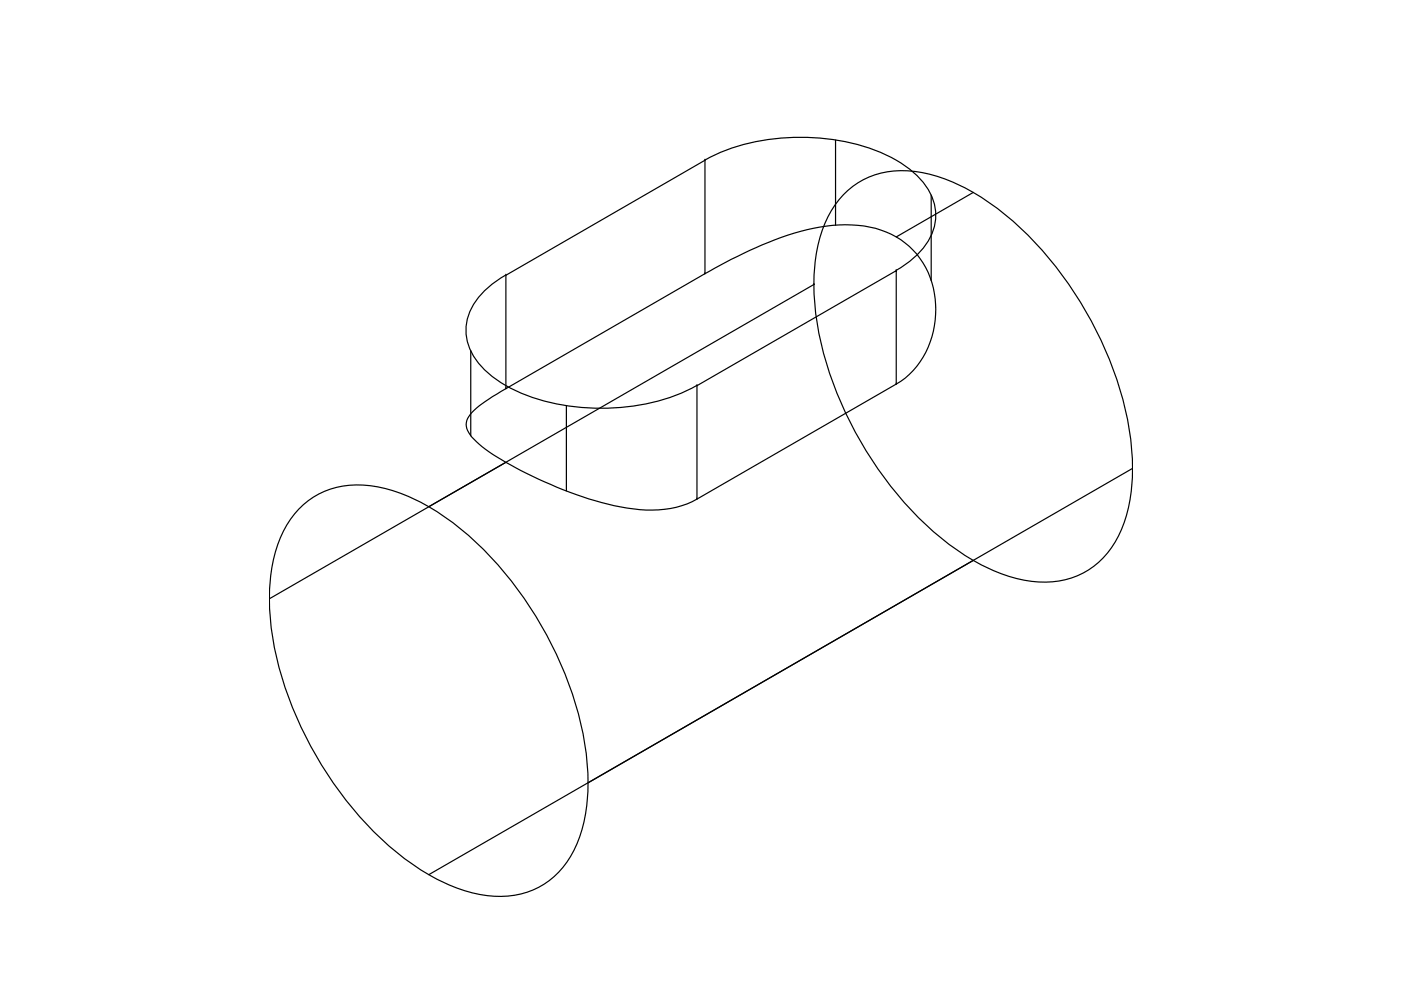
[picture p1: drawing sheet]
<svg xmlns="http://www.w3.org/2000/svg" width="297mm" height="210mm" viewBox="0 0 297 210" stroke-linecap="round" stroke-linejoin="round" font-family="sans-serif">
<!-- layer: 0 -->
<g fill="none" stroke="#000" stroke-width=".25">
<path d="M149.4 34a43.8 43.8 0 0 1 26.9-4.5 32.7 32.7 0 0 1 18.2 7.8 11 11 0 0 1 3.3 11.7 16.2 16.2 0 0 1-7.8 8.3M149.5 34l-42.2 24.4v24M149.5 34h.1M149.5 34v24M177.2 29.7v18M107.2 58.3a15.5 15.5 0 0 0-8.2 9.7 11.1 11.1 0 0 0 3.7 10.4 32.7 32.7 0 0 0 18.2 7.7 45.4 45.4 0 0 0 25.1-3.5l1.8-.9M107.3 58.4h.1M149.5 58h.1M179.6 40.5a17.6 17.6 0 0 1 15.6-4 40.6 40.6 0 0 1 17.9 9 78.3 78.3 0 0 1 26.3 45.6 40.6 40.6 0 0 1-1.1 19.9 17.4 17.4 0 0 1-14.9 12.3 28.9 28.9 0 0 1-17.1-4.5 69.9 69.9 0 0 1-25.3-27.9 68.1 68.1 0 0 1-8.4-30.6 28.9 28.9 0 0 1 4.6-17zM190 57.4h.1M197.4 41.4v18.1M206.4 40.8l-16.4 9.4"/>
<path d="M99.8 74.4v18M172.6 60.3h.1M172.6 60.3l-115.5 66.6M100 87.5a33.4 33.4 0 0 1 7.3-5.1l42.2-24.4a89.3 89.3 0 0 1 21.6-9.3 28.6 28.6 0 0 1 15.7 .1 17.2 17.2 0 0 1 11.6 17.9 17.8 17.8 0 0 1-8.4 14.7l-42.2 24.4a22.5 22.5 0 0 1-14.8 1.9 83.6 83.6 0 0 1-28.5-11.4 15.4 15.4 0 0 1-5.4-5 3.2 3.2 0 0 1 .9-3.8zM107.3 82.4h.1M107.3 98l-16.4 9.4M120.1 86v18.1M147.8 81.8h.1M147.8 81.8v24M190 81.4v-24l-42.2 24.4M190 81.4h.1M240.1 99.3l-115.4 66.7"/>
<path d="M64.2 107.2a17.6 17.6 0 0 1 15.6-4 40.6 40.6 0 0 1 17.9 9 78.3 78.3 0 0 1 26.3 45.5 40.6 40.6 0 0 1-1.2 20 17.4 17.4 0 0 1-14.9 12.3 28.9 28.9 0 0 1-17-4.6 69.9 69.9 0 0 1-25.4-27.8 68.1 68.1 0 0 1-8.4-30.7 28.9 28.9 0 0 1 4.6-17zM147.8 105.8h.1M206.4 118.8l-115.5 66.6M57.1 126.9h.1"/>
</g>
</svg>
